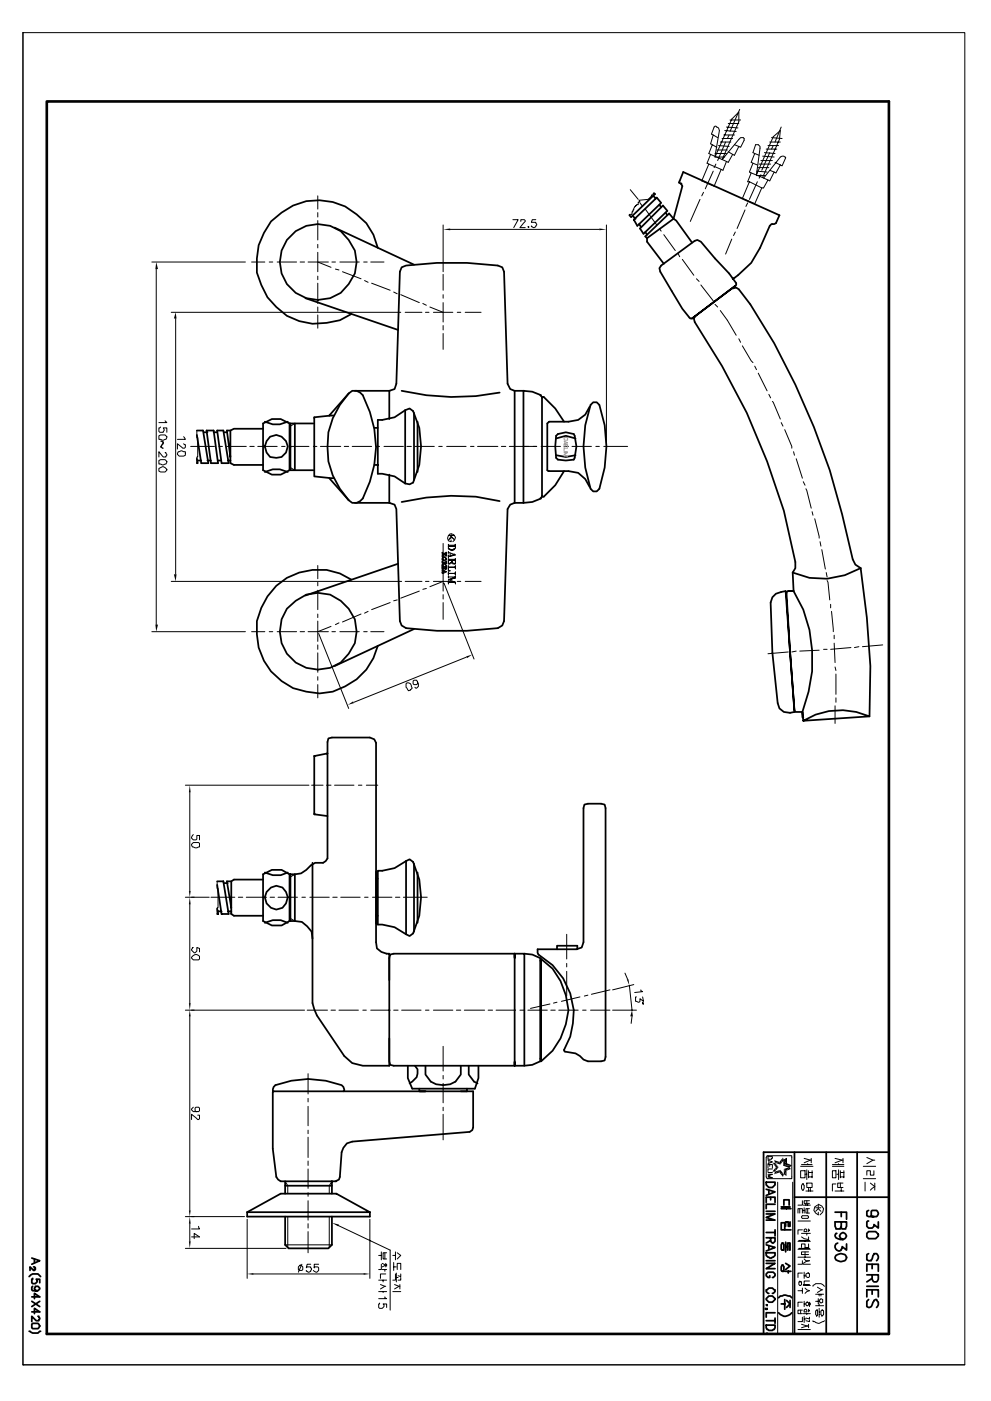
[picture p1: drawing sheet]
<svg xmlns="http://www.w3.org/2000/svg" width="297mm" height="420mm" viewBox="0 0 297 420" stroke-linecap="round" stroke-linejoin="round" font-family="sans-serif">
<g fill="none" stroke="#000" stroke-width=".3">
<path d="M6.9 9.8h282.3v399.5h-282.3zM6.9 9.8v399.5h282.3M217.2 39.2l3.5 .2M217.8 38.1l3.4 .3M218.3 37h3.2M218.8 36h3.2M221.7 32.8l-2.9 6.6M234.2 38.1l-1.9 4.5M95.2 58.7v4M188.9 56.9l2.4 2.9M196.1 57.9h-.3v.6h-.5v.5l-.6 .3-.2 .5-2.9 .3 .2 .5h-.5v.8h-.5v.2l-.6 .3-.2 1.1h-.3v.5h-.3v.8h-.8v.3M209.8 59.8l-2.9 6.6"/>
<path d="M210.9 57.7l-.6 1M212.5 49.2l-2.2 5 3.7 1.6 2.2-5M212.5 49.2l3.7 1.6M213.8 40.5l-.5-.3 .7-2.1 .6-.3 .8 .6 .2 .8-1.3 7.6M213.8 51.3l-2.4 5.3M214.3 46h3.5M214.6 49.2l-.6 1.1M214.8 44.2l-1.3-.8-1 2.6 .5 .3M214.8 45h3.2M215.1 41.3l-1.3-.8-.8 2.6 .5 .3M215.4 43.7l3.1 .2M215.9 42.6h3.2"/>
<path d="M216.4 41.5h3.2M217 40.5h3.1M217.5 42.6l-2.4 5.6M217.8 48.4l-4.8-2.1-1.1 2.6 .6 .3M217.8 48.4l-1.1 2.7-.5-.3M218.3 45.5l1.3 .8-1.3 2.4-.5-.3M218.5 40.5l-.5 1M220.1 43.4l1.4 .5M221.5 43.9l.5 .3 1-2.1v-.6l-.2-.2h-.8l-.5 .5-5.1 6.1 5.1-11.4v-2.9l-2.2 2.1-5 11.4h2.9M221.5 43.9l-1.4 2.7-.5-.3M224.6 54.5l-2.1 5 3.7 1.6 2.1-4.7M224.6 54.5l3.7 1.9"/>
<path d="M225.2 51.9l5 2.1-1.3 2.4h-.6M225.7 48.9l-1.1 2.7 .6 .3-1.1 2.6h.5M226.2 46l-.5-.2 .8-2.4h.8l.5 .5v.5l-1.1 8 5.1-11.4 2.1-1.8-.3 2.6-5 11.4M226.7 51.3l3.2 .3M226.7 52.7h2.7M227 54.5l-2.4 5.3M227.3 50.3h3.2M227.5 46.6l-1.3-.6-1 2.7 1.8 .8M227.5 49.2h3.5M228.1 52.4l-.6 1M228.1 48.2h3.4M228.6 46.8l3.4 .3"/>
<path d="M229.1 45.8l3.2 .2M229.7 44.7h3.1M230.2 43.7h3.2M230.7 42.6h3.2M230.7 45.8l-2.4 5.3M230.7 51.1l1.3 .5M231.2 41.3l3.2 .2M231.8 43.7l-.6 1M232.3 48.7l1.6 .8M233.9 49.5l-1.3 2.4-.6-.3-1.3 2.6-.5-.2M233.9 49.5l.5 .2 1.1-2.6-.6-.3-1 .3-5 6.3M45.5 78.6h28.1"/>
<path d="M75.4 78.6h4M80.7 78.6h1.1M83.1 78.6h5.8M90 78.6h1.3M92.3 78.6h6.1M95.2 63.8v1.3M95.2 66.1v5.9M95.2 73.3v1M95.2 75.7v5.8M95.2 78.6l4 1.6M99.5 78.6h1M101.9 78.6h5.8"/>
<path d="M109 78.6h1.1M111.1 78.6h4M132.8 67.5v14M134.9 68.8h44.8M153.7 65.9h1.6l-1.3 2.4M156.1 66.4v-.5h1.1l.2 .2v.3l-1.6 1.9h1.6M158.2 68h.3v.3zM160.6 65.9h-1.1l-.2 .8h1.3l.3 .5-.3 .8-.8 .3-.5-.3v-.3M181.8 67.5v65.9M191.8 60.9l.8 1M193.4 62.7l3.4 4.8M197.6 68.5l.6 .8"/>
<path d="M199 70.4l3.4 4.7M203.2 75.9l.5 1.1M204.5 77.8l3.5 4.8M219.3 71.7l-1.8 4.5M220.4 69.6l-.5 1M223.3 63l-2.4 5.5M224.1 60.9l-.5 1M46.8 80.7v106.6M51.3 93.7h68.8M52.7 95.5v76.7M95.2 82.8v1.1M95.2 84.9v6.1"/>
<path d="M95.2 92.1v1.3M95.2 94.5v3.9M100.5 80.7l1.1 .3M102.7 81.5l5.5 2.1M109.3 84.1l1 .6M111.4 84.9l5.5 2.1M118 87.6l1.1 .5M120.1 88.4l5.6 2.4M121.4 93.7h5.1M126.7 91l1.1 .5M127.5 93.7h1.1M128.9 92.1l3.9 1.6"/>
<path d="M129.9 93.7h5.8M132.8 82.3v4.7M132.8 88.4v1M132.8 90.8v5.8M132.8 97.6v1.4M137.1 93.7h1M139.4 93.7h4.8M208.8 83.6l.7 .8M210.1 85.5l3.7 4.7M214.3 91.3l.8 .8M215.9 93.1l2.1 2.9 2.7 4.5M116.7 117.2h.2"/>
<path d="M132.8 100v4.8M221.5 101.6l.5 1.1M222.5 103.7l2.7 4.5 .5 .5M226.2 109.8l.5 1.1M227.3 111.9l2.6 5.3M230.5 118.3l.5 1M47.6 130.7l.6-.3h1.3l.5 .6-.3 .8a1.32 1.32 0 0 1-1.5 0h-.6zM47.6 138.1l.6-.3h1.3l.5 .6-.3 .8a1.32 1.32 0 0 1-1.5 0h-.6zM48.2 128.1l-.6 .2v1.1l.3 .2h1l.3-.5-.3-.8h1.1v1.3M48.2 132.3l.7 .3v.5l-.5 .5v.5l.3 .3M48.4 132.3l.5 .3v.2l-.7 1.3 .7 .3M49.5 126.2l.5 .5h-2.4"/>
<path d="M49.5 135.7h.2l.3 .8-.3 .6h-.8l-1.3-1.6v1.6M53.4 135.5a1.32 1.32 0 0 1 1.6 0h.6v1l-.6 .3h-1.3l-.5-.5zM55 131l.6 .8h-2.4M55 133.1l.6 .3v.7l-.3 .3h-.5l-1.6-1.3v1.6M57.1 133.9h7.2M59 129.1v2.1h.3v5.9h-.3v1.8M65.6 133.9h1.1M68 133.9h5.8M74.9 133.9h1.3M77.3 133.9h5.8M84.4 133.9h1.1M86.8 133.9h5.8"/>
<path d="M88.4 127l-1.6 .8M93.9 133.9h1.1M96 133.9h6.1M103.2 133.9h1.3M105.6 133.9h5.8M112.7 133.9h1.1M115.1 133.9h5.8M122 133.9h1.3M124.4 133.9h5.8M131.5 133.9h1.1M133.9 133.9h5.8M141 133.9h1.1"/>
<path d="M143.1 133.9h6.1M150.3 133.9h1.3M152.7 133.9h8.2M162.2 133.9h5.8M169.1 133.9h1.3M171.4 133.9h5.9M178.6 133.9h1.1M181 133.9h7.1M231.5 120.4l2.4 5.3M234.2 126.7l.5 1.1M235.2 128.9l2.1 5v.5M237.9 135.5l.2 1"/>
<path d="M238.7 137.6l1.8 5.8M47.6 140.5l1.1-.5a1.38 1.38 0 0 1 1.3 1l-.5 .6h-1.3l-.6-.3zM86.8 140.2l1.6 .8M116.7 150.8h.2M240.8 144.5l.5 1M241.6 146.6l1.6 5.8M243.4 153.5l.3 1M244.2 155.6l1.3 5.8M51.3 174.4h69.1M95.2 169.6v4M95.2 174.6v1.1M95.2 177v5.8"/>
<path d="M119.1 179.9l-1.1 .3M121.4 174.4h5.1M125.7 177.3l-5.6 2.1M127.5 174.4h1.1M127.8 176.5l-1.1 .2M129.9 174.4h5.8M132.6 167.2h.2v-.2h.5l.6 .7h-.3v-.5h-.8l-.2 .5zM132.6 167.7l.5 .3h-.5zM132.6 168.8h.5M132.6 171.4v.3h.5v-.5h-.3l1.1 .2-1.1 .6h-.2zM132.6 169.3v1.4h.2l-.2-.3h1.3M132.6 168.3v.5"/>
<path d="M132.6 170.1h.2M132.6 169.6h.2M132.6 168.8h.2M132.8 170.1h.3v.3h-.3M132.8 168.5h-.2h1M132.8 166.4l.3-.2h-.5v-.6v.3h1v-.3h.3v.6h-.8h.2v.2h.6M132.8 163v4.7M132.8 169.1v1M132.8 170.9v.3M132.8 171.4v5.9M132.8 178.3v1.4M132.8 174.4l-3.9 1.5"/>
<path d="M133.1 168l.5-.3v.3zM133.1 169.9h-.5h1M133.1 168.8v.3h.5v-.3M133.1 171.2l.5 .2h-.5zM133.1 174.9l9 22.7M133.1 170.9h-.5v.3h.5M133.1 168.8h.8M133.6 168.5v-.2h.3v.8h-.3v.2h-.3v-.2l-.7 .2v-.2l.5-.3M133.6 166.4v.3h.3v-.3M133.6 169.9h.3M133.6 169.6h.3M133.6 168.5h.3"/>
<path d="M133.9 166.4h-.6v-.2l-.2 .2h-.5v.6v-.3h.2M133.9 169.6v1.1h-.6h.3v-.6h-.3v.3M133.9 169.6h-.3v.3M134.4 163.2v.3h2.1h-.2l.2-.3v1.1l-.2 .5-.6 .3-1-.3-.3-.2zM134.4 164.3v.3a1.51 1.51 0 0 0 2.1-.3M134.4 165.6l2.1 .8-2.1 .6v-.3v.5v-.8M134.4 167.5v1.6h.5h-.5h.3M134.4 168v.3v-.3M134.4 168.8v.3v-.3M134.4 170.1h2.1h-2.1h1.9M134.4 169.6v1.6h.5h-.5M134.4 169.9v.5z"/>
<path d="M134.4 170.7v.5v-.3l.3 .3M134.4 172h2.1h-2.1h1.9M134.4 171.7v.5zM134.4 173h2.1l-2.1 .8 2.1 .8h-2.1h1.9M134.4 172.8v.5zM134.4 174.4v.5zM134.4 167.7h2.1M134.4 160.6h1.9M134.4 163.8v.2M134.4 165.4v.5M134.4 171.4v1.1M134.4 174.1v1.1"/>
<path d="M134.4 174.6h2.1v.6M134.7 164.6l.2 .2h1.1l.3-.2M134.9 160.1l-.5 .5-.3 .8 .3 .8 .8 .3v-.6M134.9 168.8l.6-.3 .2 .3zM134.9 160.6l1.4 1.3M134.9 165.9v.8M135.2 168.8l.3-.3 .2 .3M135.2 160.9l-.5 .8M135.5 168.8v-.5v.5M135.5 161.1l-1.1 .8M135.5 168v.8M136 161.7l-.8-.8v-.8l.8 .2 .5 .8-.2 .8-.6 .6"/>
<path d="M136.3 163.8h-1.9h2.1h-.2l.2 .2M136.3 166.2l-1.9 .8 1.9-.6M136.3 168h-1.9h2.1M136.3 173l.2-.2v.5M136.5 167.5v1.6h-.8h.8h-.2M136.5 167.7h-.2h.2M136.5 168.3l-.2-.3 .2 .3M136.5 168.8l-.2 .3 .2-.3M136.5 169.9l-.2 .2 .2-.2M136.5 170.4l-.2-.3 .2 .3M136.5 171.7l-.2 .3 .2-.3M136.5 172.2l-.2-.2 .2 .2"/>
<path d="M136.5 173.3l-1.8 .5 1.8-.5M136.5 174.9l-.2-.3 .2 .3M136.5 169.6v1.1M136.5 171.4v1.1M137.1 174.4h1M139.4 174.4h4.8M245.8 162.5l.3 1.3M246.3 164.8l1.1 5.9M247.6 171.7l.3 1.3M247.9 174.1l.3 .5 .5 5.3M45.5 189.4h28.1M75.4 189.4h4"/>
<path d="M80.7 189.4h1.1M83.1 189.4h5.8M90 189.4h1.3M92.3 189.4h6.1M95.2 184.1v1.1M95.2 186.3v6.1M95.2 193.4v1.3M95.2 195.8v5.8M95.5 190l9 22.5M99.2 187.9l-4 1.5M99.5 189.4h1M101.6 186.8l-1.1 .5"/>
<path d="M101.9 189.4h5.8M108.2 184.1l-5.5 2.4M109 189.4h1.1M110.3 183.4l-1 .5M111.1 189.4h4M116.9 180.7l-5.5 2.1M132.8 180.7v5M139.7 197.1l-33.6 13.5M236.3 195.5l-6.1 .6M238.7 195.3l-1.4 .2M245.5 195l-5.8 .3M246.9 194.7h1"/>
<path d="M249 181.2v1.1M249.2 183.4l.6 6M250 192.9l.3 5.8M250 190.5v1.1M255.1 194.2l-6.1 .5M257.4 193.9l-1.3 .3M264.6 193.4l-6.1 .5M95.2 202.9v1.1M95.2 205.3v4M121.7 205.1l.3-.3h.5a2.13 2.13 0 0 1 1.1 1.6l-1.1 .8-.8-1.1zM125.1 204.5v.6l-.2 .2h-.8l-.3-.2v-.8l.3-.3h.8l.5 1.1v.7l-.5 .6-.5-.3M250.3 211.7v5.3"/>
<path d="M250.3 200l.3 1.1M250.6 202.1v6.1M250.6 209.3v1.3M55.6 235.5h37M56.9 237.6v29.6M93.4 235.5h3.4M97.9 235.5h1.3M100.3 235.5h5.8M107.4 235.5h1.1M109.8 235.5h3.4M57.4 253.2l.5-.5h1.6l.3 .2v1.1a1.64 1.64 0 0 1-2.4-.5zM57.9 250.3l-.5 .8 .5 .8h.8l.3-.3v-1h.8v1.3"/>
<path d="M55.6 269.1h7.1M56.9 271.2v29.6M63.2 269.1h7.2M65.1 264.3v2.1h.3v5.9h-.3v1.8M71.4 269.1h1.4M73.8 269.1h6.1M81 269.1h1.3M83.3 269.1h5.9M86.8 275.4l1.6 .8M87.6 262.2l.2 .3M88.4 262.2l-1.6 .8M90.5 269.1h1"/>
<path d="M92.9 269.1h5.8M99.7 269.1h1.4M102.1 269.1h5.8M109.3 269.1h1M111.7 269.1h5.8M118.5 269.1h1.4M120.9 269.1h7.2M57.4 287.1a1.4 1.4 0 0 1 2.4-.3v.8l-.3 .3h-1.6zM57.9 284.2h-.2l-.3 .8 .8 .8 .8-.6v-1l.8 .2v1.1M169.9 280.2v7.4M169.9 288.9v1.1M169.9 291.3v7.4"/>
<path d="M173.8 299l-5.5 1.3M176.2 298.4l-1 .3M182.8 296.9l-5.5 1.3M187.3 291.8l.8 1.9M188.6 295.5l.8 7.4M190 295.3l-6.4 1.6M190.8 299h-.3v1.3l.8 .3 .5-.3v-.8l1.1 .8-.3-1.3M192.1 296.9v.2l.5 .3-2.4 .3M55.6 302.9h35.7M56.9 304.8v58.2M92.1 302.9h6.1M99.2 302.9h1.3"/>
<path d="M101.6 302.9h5.8M108.7 302.9h1.1M111.1 302.9h5.8M118 302.9h1.3M120.4 302.9h5.8M127.5 302.9h1.1M129.9 302.9h5.8M132.8 313.8v7.4M136.8 302.9h1.3M139.2 302.9h6.1M146.3 302.9h1.3M148.7 302.9h5.8"/>
<path d="M155.8 302.9h1.1M158.2 302.9h5.8M164.8 301.1l-5.8 1.3M165.1 302.9h1.3M167 300.6l-1.1 .2M167.5 302.9h5.8M174.6 302.9h1.1M177 302.9h5.8M183.6 302.9h7.2M189.4 304.8l-.2 2.1M192.6 300.6l.3 .5h-.3zM57.9 332.1l-.5 .5 .5 .8h1.6l.3-.3v-.8l-.3-.2h-.8l-.2 .2v.8l.5 .3"/>
<path d="M59.3 334.4h.5v1.1l-.3 .3h-.2l-1.9-1.6v1.6M92.3 322v6.1M92.3 329.4v1.1M92.3 331.8v5.8M92.3 338.9v1.1M132.8 322.5v1.1M132.8 324.9v5.8M132.8 332.1v1M132.8 334.2v7.6M85.5 354.3l.8 1.3v2.4M92.3 341v6.1M92.3 348.2v1.3"/>
<path d="M92.3 350.6v5.8M92.3 357.7v1.1M99.5 354.3l-.8 1.3v2.4M229.9 346.6h7.4v6.9h-7.4l-.2-.5v-5.9zM230.2 346.9h1.3v.5h-.3v.3h-1zM230.2 347.9l1.3 .6-1.3 .5M230.2 350.3v-1.1h1.3v1.1M230.2 352.2h1.3l-1.3 .5 1.3 .5h-1.3M230.2 351.6h1.3M230.5 348.2v.5M230.7 349.2v.6M231.5 350.6h-1.3v.8"/>
<path d="M233.1 354.5v45.5M234.9 347.9l.8-.5v1.6l1.4 .5-.6 .5-1.6-.5zM237.6 354.5v45.5M240 351.1h1.3v2.1h-1.3zM240 349.8h3.7M240.2 349.2h3.2M240.5 355.1h.3l.2 .5v.8l-.2 .5h-.3l-.3-.5v-.8zM240.5 355.1h.3M241 347.4l1.9 .5M241.3 352.2h.5M241.6 357.2h2.1M241.8 354.8h1.6v1.3h-1.6z"/>
<path d="M241.8 350.8v2.9M242.1 349v.2M242.4 351.6h1M242.4 353h1M242.4 351.1v2.1M242.4 356.4v.8M242.9 356.4v.8M243.2 347.9l-2.2 .8M243.2 347.4v1.3M243.4 351.1v2.1M249.5 351.1h1.1v2.1h-1.1zM249.5 349.2h3.4"/>
<path d="M249.5 349.8h3.4M250.3 357.2h2.6M250.3 347.4l2.1 .5M250.6 355.1h-1.1v2.1M250.8 352.2h.6M251.4 349v.2M251.4 350.8v2.9M251.9 351.6h1M251.9 353h1M251.9 351.1v2.1M251.9 354.8v1.3M252.1 356.4v.8"/>
<path d="M252.7 347.9l-2.4 .8M252.7 354.8h-1.6v1.3h1.6M252.7 347.4v1.3M252.9 351.1v2.1M258.8 349.8h3.7M258.8 353.5h3.7M259.3 354.5v2.7M259.8 347.1l1.9 .8h.5M260.9 354.8l1.3 1.1-1.3 1M261.7 347.9l-1.9 1.1M261.9 351.1v1.3h-1v-1.3h-1.1v1.3M262.2 354.8v2.1"/>
<path d="M55.6 364.9h17.7M55.6 374.4h30.1M56.9 367v5.3M57.4 370.9h2.4l-1.6-1v1.6M59.5 367.8l.3 .8h-2.4M74.1 365.7v17.7M85.5 373.3h14M86.3 364.9v9.2M90 379.4l.8 .5v.8l-.3 .3h-.8l-.3-.3v-.8zM90.5 379.1l-1.1 2.4M92.3 360.1v5.8M92.3 367v1.3"/>
<path d="M92.3 369.4v6.3M93.1 379.1h-1l-.3 1.1 .3-.3h1l.3 .6-.3 .8-.8 .2-.5-.2v-.3M95.5 379.1h-1.3v1.1v-.3h1l.3 .3v.8l-.5 .5-1.1-.5M98.7 364.9v9.2M101.3 367.5l15.6 7.4v18M110.9 365.7v17.7M113.5 376.5h.8M114.3 379.1v1.6h-.8M114.3 375.4v2.4M114.6 378.9l1 .5-1 .5M115.4 375.7v1.9M115.6 378.9v1"/>
<path d="M115.9 375.7h-1.1v1.9h1.1M115.9 379.1v.6M117.7 376.5h.8M118 378.6v2.4M118 379.9h.8M118.5 375.4v2.4M119.1 375.7l1 .8-1 1.1M239.2 363.8v-1.3h1.3v1.3M239.2 366.2h3.7M239.2 372.3h3.7M239.2 374.6h3.7M239.2 377h3.7"/>
<path d="M239.4 374.4h3.2M239.4 372h3.2M239.7 362.5v1.3M240.2 370.9l.8 .6 1.4 .2v-.8M240.2 369.9h2.7M240.5 360.1v1.3h-1.3M240.5 364.6h1.6l.3 .5a2.25 2.25 0 0 1-2.2 0zM240.5 368.8h-1.3v1.4M240.5 378.1v1h-1.3M240.5 363h.5M240.8 361.4h2.1M240.8 379.1h2.1"/>
<path d="M241 368.8l.6-.2 .2 .2v.6h-.8zM241 377.6l.6 .5h1l-1 .3-.8 .5M241 362.2v1.6M241.3 372v.3M241.3 374.1v.3M241.3 375.4v.8M241.3 376.5v.5M241.6 361.2v.2M241.8 360.1v.8M241.8 369.9v.5M242.1 361.2v.2M242.1 362.5v1.3"/>
<path d="M242.4 373.1v1h-1.1v-1h-1.1v1M242.4 375.4h-2.2v.8h2.2M242.4 368.6v.8M242.6 360.1h-1.6v.8h1.6M242.6 362.5h-1v1.3h1M242.6 368.8v.3M244.5 362.2h1.6M245 361.4l-.8 .5-.3 1.1 .6 .8 .8 .5v-.8M245.3 361.9v-.7l1 .5 .6 .8-.3 1-.8 .8M245.3 362.2v.3l.8 .8M245.3 362.5l-.8 .8M75.9 382.1h33.1"/>
<path d="M113.5 387.3h2.4M113.5 383.9h2.4M113.8 390.8v.3h-.3v1l.3 .3h.8l.5-.6v-.5l-.3-.2h1.1v1M114 385.2l1.6 .6M114.6 380.7h1.3M114.8 383.9v.5M114.8 387.3v.3M115.4 388.9v.3l.5 .3h-2.4M115.4 380.7v.6M115.4 385.8l-1.4 .8M115.6 382.1h-1.6v1.3M117.7 387.3h2.4"/>
<path d="M118.3 385.2l1.3 .6M118.5 382.1v1.8h-.8M118.8 381.8v2.6M118.8 383.1h.5M119.1 380.7v-1.8h1v1.8M119.9 385.8l-1.6 .8M119.9 385.2v1.4M120.1 382.1v.8l-.8-.3M120.1 383.1v.8h-.8M239.2 387.1h1.3M239.2 398.7h3.7M239.4 384.4h.3v-.2l.5 .2v.8l-.2 .3-.6-.3z"/>
<path d="M240 392.9v1.1M240.2 397.1l1.9 .6M240.5 381.8h-1.3v1.3M240.5 390.5h-1.3v1.3M240.5 392.9h-1.3v1.1h1.3M240.5 395v1.3h-1.3M240.5 386.3v1.6M240.8 385.2h1.8M240.8 385.5h2.1M240.8 394h2.1M241 392.9l.6-.3 .2 .3v.5h-.8zM241 381.5v1.9"/>
<path d="M241 390.3v1.5M241 394.8v1.8M241 382.6h.6M241 391.1h.6M241 395.6h.6M241.3 386.3l.5 .5 .8 .3-.8 .2-.5 .6M241.6 382.1l.8-.3 .2 .3v.8l-.2 .2-.8-.2zM241.6 390.8l.5-.3 .3 .3v.5l-.6 .3-.2-.3zM241.8 385.2v.3M241.8 394v.2M241.8 390.5h.3M242.1 381.8h.3"/>
<path d="M242.4 397.7l-2.2 .5M242.4 392.6v.8M242.4 397.1v1.1M242.6 384.2h-1.6v.8M242.6 395v.6l-1-.3M242.6 395.8v.5l-1-.2M242.6 390.5v1.3M242.6 392.9v.3M242.9 390.8v.5M243.7 385.8v-.3l.8-.5h1.6l1 .8M243.7 396.1v.2h.5l1.1 .6 1.8-.8M244.5 393.2l.5-.3v1.6l-.3 .3-.2-.6z"/>
<path d="M244.5 391.6h2.4M244.5 388.1h2.4M244.5 390.3h.8M244.7 392.9h.3M245 386l1.6 .8M245.3 389.5v1.6M245.5 388.1v.6M245.5 391.1v.5M245.5 392.4v2.6M245.5 393.4h.3M245.5 394.2h.3M246.1 389.5l.5 .2v.8l-.5 .3-.6-.5z"/>
<path d="M246.1 393.2l.2-.3 .6 .3v1l-.6 .6-.2-.6zM246.1 388.1v.6M246.3 386.8l-1.3 .8M246.3 392.9h.3"/>
</g>
<g fill="none" stroke="#000" stroke-width=".53">
<path d="M195.8 58.7l.8 .8M196.1 57.9l.2 .3-7.1 6.9-.5-.5M204 55l-.5-.2 1.3-3.2 28.8 13-1 2.3-.6 .3h-.8l-.5 .5-2.9 6.6a20.7 20.7 0 0 1-8.2 9.3M204 55l.5 .8-2.6 9.8M204 55h.3M86 72a11.6 11.6 0 0 1 16.1-2.7l2.4 2.7a10.4 10.4 0 0 1 0 13.2 11.2 11.2 0 0 1-15.9 2.6 11.4 11.4 0 0 1-2.6-15.8zM100.3 68.3l23.8 11.1M113.2 74.3a18.2 18.2 0 0 0-28.8-10.5l-3.2 2.6-2.1 3.4-1.6 3.8a18.7 18.7 0 0 0 16.2 23.5l4.2-.3 4-.8 3.4-1.8M189.7 64.8l.8 .8M190 65.9l6.9-6.6 1.3 1.6-7.2 6.8zM191.6 67.2l.5 .8M191.8 68.5l6.9-6.9 1.3 1.6-7.1 6.9z"/>
<path d="M193.4 69.6l.5 .8M197.6 61.4l.6 .8M199.5 63.8l.5 .8M201.9 65.6l-1.3-1.6-7.2 6.9 .5 .5v1.1l5.1 6.6M201.9 65.6l.8 .5 4.7 6.7M201.9 65.6l-8 5.8M91.5 89.4l27.8 9.6M207.4 95.5l13-9.8-13 9.8M208.5 94.7l-.5 .8 .2 1.1a198.4 198.4 0 0 1 26.8 56.6l3.4 15.3v1.9l-.8 1.3M219.6 86.5l1.1-.2 .8 .5 3.4 4.5a215.2 215.2 0 0 1 30.7 76.4l.8 1.6 1.6 1.1M220.4 85.7l.3-.2v-.6l-2.2-2.9-4.2-4.5-4.2-5-1.1-.5-.8 .2-10 7.4-.6 .8 .3 1.1 6.6 11.1 2.4 2.9h.5M104.5 118a2.64 2.64 0 0 1 4.2 .5 32.2 32.2 0 0 1 0 31 2.64 2.64 0 0 1-4.2 .5"/>
<path d="M104.5 118a23.3 23.3 0 0 0 0 32M104.5 118l-5.8 6.6M106.4 117.2h10.3M116.7 117.2l1.6-.5 .5-1.6 1.1-33.6 .5-1.3 1.3-.6 9.3-.8h9l9.2 .8 1.4 .6 .5 1.3 1 33.6 .8 1.6 1.4 .5M116.7 117.2v8.5M120.4 117.2a68.8 68.8 0 0 0 29.4 .5M154.3 117.2v33.6M154.3 117.2h2.9M161.9 118.5l.6 .6v29.9l-.6 .5M162.2 118.5l-2.7-1-2.6-.3v33.6M162.5 119.3v-.2h.5l3.4 3.4 2.7 4M59 137.6l.3 1.3h-.3"/>
<path d="M59 129.1h1.9l1.5 9.8h-2.1l-1.3-8.5M59.3 138.1h1M61.1 129.6h1.1M61.9 129.1h2.1l1.4 9.8h-2.2zM62.2 138.1h1M64 129.6h1.1M65.1 129.1h1.8l1.6 9.8h-2.1zM65.4 138.1h.7M67.2 129.6h.8M68.3 138.1h.8M69.1 138.1v.8l1 .5h8.7M69.1 129.1v9"/>
<path d="M78.8 128.6h-8.7l-1 .5h-1.1l1.1 8M79.4 126.5l2.4 .8h2.1l2.4-.8M86.8 127l-2.7-1.3h-2.6l-2.7 1.3v14l2.7 1.3h2.6l2.7-1.3M86.8 127h7.1M86.8 127v14M87.1 127v14M88.4 127v14M100 124.6l-5.8 .5v17.8l5.8 .5M112.2 139.4h1M112.2 128.3h1M121.4 123l1.4-.5 1 .8a25.3 25.3 0 0 1 0 21.4l-1 .6-1.4-.3M121.4 123l-3.1 2.1-3.7 .8h-1.4v16.2h1.4l3.7 .8 3.1 2.1"/>
<path d="M121.4 123v22M124.1 123.8v20.1M125.2 126.5v15M166.7 136.5l2.9 .6 2.9-.6M166.7 130.7l.5-.5 2.4-.6 2.4 .6a9.7 9.7 0 0 1 0 7.6l-2.4 .3-2.4-.3-.5-.5-.3-3.4zM166.7 131.5l2.9-.8 2.9 .8M176.7 122l-1.3 2.4-2.1 1.5-2.9 .6h-5.8l-.6 .5v14l.3 .3h6.1l2.9 .5 2.1 1.9 1.3 2.3M177.8 120.6h1.1l.8 .8a38.4 38.4 0 0 1 0 25.2l-.8 .8h-1.1l-.8-.8a38.4 38.4 0 0 1 0-25.2zM79.4 141.5l2.4-.7h2.1l2.4 .7M86.8 141h7.1M98.7 143.4l5.8 6.6M106.4 150.8h10.3"/>
<path d="M116.7 150.8l1.6 .5 .5 1.4 1.1 33.6 .5 1.3 1.3 .8 9.3 .8h9l9.2-.8 1.4-.8 .5-1.3 1-33.6 .8-1.4 1.4-.5M116.7 142.3v8.5M149.8 150.3a63.6 63.6 0 0 0-29.4 .2M154.3 150.8h2.6M162.2 149.5l-2.7 1-2.6 .3M169.1 141.3l-2.7 4.2-3.4 3.5h-.5v-.3M105.3 173.8a18.3 18.3 0 0 0-27 8.5l-1.3 4a19.6 19.6 0 0 0 4.2 15l3.2 3 3.4 2.1 4 1 4 .6a18.8 18.8 0 0 0 17.4-14.3M119.3 169.1l-27.8 9.5M236.3 177.3l-.6 .2v.6l1.1 17.4-1.3-18.2-2.9 .8-1.1 1-.5 1.6 .5 15.1 1.6 15.1a3.5 3.5 0 0 0 5 2.6l-1.3-18 1.3 17.5 .3 .5h2.1M237.6 171.7l.3 5.6M237.9 177.3a38.9 38.9 0 0 1 4.5 30.1l-1.9 6.1M237.9 177.3h-1.6h1.6"/>
<path d="M258 170.4l1.8 14.8 1.1 14.6-.3 15M258 170.4a22 22 0 0 1-20.4 1.3M86 182.6l2.6-2.4a11 11 0 0 1 15.9 2.4 10.7 10.7 0 0 1 0 13.5 11.2 11.2 0 0 1-15.9 2.6 11.6 11.6 0 0 1-2.6-16.1zM124.1 188.6l-23.8 11.2M240.5 215.1v-1.6l.3 1.9M240.5 213.5l.3 2.7a21 21 0 0 1 19.8-1.4l-19.8 1.4M94.2 226.7v17.5l4 .5M94.2 226.7h.3M98.2 226l-4 .7M93.7 258.8v42l1.3 3.7 8.2 12.2 2.4 2.1 3.1 .8h8v-32.3l.2-1 1.1-.3h36.3M94.2 244.2h.3M121.7 258.2l1.1-.5 1 .8a25.3 25.3 0 0 1 0 21.4l-1 .8-1.1-.5"/>
<path d="M121.7 258.2l-3.4 2.1-3.7 .8h-1.4v16.2h1.4l3.7 .8 3.4 2.1M121.7 258.2v22M124.1 259v20.4M175.2 241.3l1-.3h4l1 .3 .3 1.1v74.6l-.3 1-1 .3h-4l-1.3-.5-1.1-1.1-1.3-.8-3.2-.5-.2-.3a21.6 21.6 0 0 0 1.8-17.2l-2.1-4.5-3.2-3.9-4.2-3.2-.3-.6v-1h11.7l1.6-.5 .5-1.6v-40.2zM65.1 264.3h1.8l1.6 9.8h-2.1l-1.3-8.7M65.1 272.5l.3 1.6h-.3M65.4 273.3h1M67.2 264.8h1.1M68.3 273.3h1M69.3 264.3v9.8l.8 .5h8.7M78.8 263.8h-8.7l-.8 .5h-1.3l1.3 8M79.4 261.7l2.4 .8h2.3l2.2-.8"/>
<path d="M79.4 276.8l2.4-.8h2.3l2.2 .8M86.8 262.2l-2.4-1.3h-2.9l-2.7 1.3v14l2.7 1.3h2.9l2.4-1.3M86.8 262.2v14M86.8 262.2h1.6M86.8 276.2h1.6M87.1 262.2v14M88.4 276.2l2.1 .3 1.6 1.3 1.3 1.6 .3 2.1M88.4 262.2l1.8-.3 1.6-1 1.3-1.3 1.4-.8h2.3l.8-.6 .6-.8v-34.9l.2-1 1.1-.3h11.4l1.3 .5 .5 1.1v59.8l.3 1.8 1.3 1.1 1.6 .5h.8v7.9M88.4 262.2v14M112.7 274.6h.5M112.7 263.5h.5M125.2 261.7v15.1"/>
<path d="M154.3 286h2.9v33.6M154.3 287.3v-1.3v33.6M154.3 286v1.1M157.2 286l2.3 .3 2.4 1v31l-2.4 1-5.2 .3M161.9 288.1h.3v30.2a21 21 0 0 0 8.2-15.4l-.8-4.5-1.6-4.2-2.4-3.7-3.4-2.9v2.1M167 284.7v-1.1h6v1.1M116.7 311.4v6.9l.2 1 1.1 .3h36.3M122.2 319.6v3.7l1.4 3.2h18.7l1.1-3.2v-3.7M124.4 319.6l.8 1.1a3.6 3.6 0 0 1-2.4 4.2M127.5 319.6a4.8 4.8 0 0 0 5.3 5.8 4.8 4.8 0 0 0 5.3-5.8M140.5 319.6v2.7l1.6 2.1 1 .5M154.3 318.3v1.3v-1"/>
<path d="M162.2 315.9v1.6h-.3M81.8 326.8l.2-.8 .6-.6a27.5 27.5 0 0 1 19.8 0l.5 .6 .3 .8-.3 .5M81.8 327l.2 .3-.2 .3v16.9l1 8.5 .5 .7 .8 .6h16.7M82 327.3h59.8v10.8l-.2 .8-.8 .6-35.2 2.9-1.6 .5-1.1 1.3-.5 1.3-.5 7.5-.3 .7-1.1 .6M125.7 326.5v.8M140 326.5v.8M85.5 355.6h14M85.5 354.3v3.7M99.5 354.3v3.7M229.7 354.5h2.6v.8l-.8 .8h-1l-.8-.8zM229.7 356.7l2.6 .7-2.6 1.1M230.5 356.9v1.1"/>
<path d="M231 359v.8M238.1 345.5v54.5M238.1 359h28.3M247.7 345.5v54.5M256.9 345.5v54.5M266.4 345.5h-37.5v54.5M9.5 377.3l2.4 .8-2.4 1M10.1 379.9l.5 .3v.5l-.5 .3v-.3h-.3l-.8-.8v1.1M10.3 377.6v1M74.1 363.5v1.4h36.8v-1.4M74.1 363.5l10-5.5h16.7l10.1 5.5M74.1 363.5h36.8"/>
<path d="M85.5 364.9v8.4l1 1.1h11.9l1.1-1.1v-8.4M229.7 360.6v-1.6h2.6v1.6M229.7 364.1h2.6l-2.6 1 2.6 .8h-2.6M229.7 371.2h2.6v1.1l-.5 .5-.8-.5v-1.1M229.7 373.3l2.6 .8-2.6 1.1M229.7 375.7h2.6a1.38 1.38 0 0 1-1.6 1.6 1.44 1.44 0 0 1-1-1.6zM229.7 378.9h2.6l-2.6 1.6h2.6M229.7 363.3h2.6M229.7 369.6h2.6M229.7 378.1h2.6M230.5 373.6v1M231 372l-1.3 .8"/>
<path d="M232.3 361.2h-2.6v1.3M232.3 368.8v1.9M234.2 361.9h2.6M234.2 362.5h2.9M234.4 372.8h.3l.3 .5v1.3l-.3 .3-.5-.3v-1.3zM234.4 379.4h.3l.3 .5v1.1l-.3 .3-.5-.3v-1.1zM234.7 374.9h.3M235 361.4v-1.6h1.5v1.6M235.2 368.8h-1v-2.1h1v2.1h1.9M235.5 378.9l1.3 .8-1.3 1M235.5 372.5v2.9M235.5 373.9h.5"/>
<path d="M235.7 361.9v.6M236 374.9v-2.1h.8v2.1M236.5 372.8v2.1M236.8 366.4v1.4h-.5v-1.4h-.8v1.4M250.3 363.5h3.4v2.2M250.6 376.5a2.04 2.04 0 0 1 3.1 .5v.3a1.84 1.84 0 0 1-1.8 1.1 1.84 1.84 0 0 1-1.6-1.4zM250.8 369.9h-.2l-.3 .5a1.84 1.84 0 0 0 1.6 1.3 1.84 1.84 0 0 0 1.8-1 1.06 1.06 0 0 0-1-1.1 1.06 1.06 0 0 0-1.1 1.1l.3 .5 .8 .5M251.1 372.8a1.15 1.15 0 0 0-.6 1.8 1.15 1.15 0 0 0 1.9-.2v-.5l1.3 1v-1.8M252.2 366.4v1.9l.2 .3h1.1l.2-.8v-1.4h-3.4v1.4l.3 .8h1.3l.3-.8M252.2 363.5v1.4M259.8 369.9l.6-.5h2.1l.8 .7v.6l-.8 .8h-2.1l-.6-.6zM260.4 363l-.6 .3v1.3l.6 .3h2.3a1.07 1.07 0 0 0 0-1.9h-1.3l-.3 .3v1.3l.3 .3h.5"/>
<path d="M260.4 366.2l-.6 .2v1.4l.6 .5h1l.5-.5v-.6l1.4 1.1v-1.9M260.4 376l-.6 .2v1.6l.6 .3h.7l.8-2.1h.8a1.28 1.28 0 0 1 0 2.1M261.4 379.1v1.4M8.7 382.8l1.1-.7h1.6l.8 .7M8.7 399.3a4.1 4.1 0 0 0 2.7 .5l.8-.5M9.5 388.9h2.4l-1.6-1v1.6M9.5 393.4h2.4l-1.6-1v1.6M9.5 390.3l2.4 1.5M9.8 383.4v.2h-.3v1.1l.3 .3h.8l.5-.6v-.5l-.2-.3h1v1.1M9.8 385.8l-.3 .2v.8l.3 .3h1.6l.5-.8-.5-.5h-.8l-.3 .8 .3 .5h.5M9.8 396.9h1.6l.5 .8-.3 .5-.2 .3h-1.6l-.3-.3v-1.1zM11.4 394.8h.2l.3 .5-.3 .8h-.7l-1.4-1.3v1.5"/>
<path d="M11.9 390.3l-2.4 1.5M229.4 392.4v.2h.5v-.2l-.2 .2h.2M229.7 389.5l.8-.8h1l.8 .8v.2l-.8 .8h-1l-.8-.8zM229.7 391.3h.2v.3zM229.7 397.4h2.6v.8l-.3 .5-.5 .3h-1l-.6-.3-.2-.5zM229.7 396.1h2.6M230.5 387.9l-.8-.6v-.5l.8-.5h1l.8 .5v.5l-.8 .6M230.7 382.6v.5h-.5l-.5-.5v-.5l.5-.6h1.6l.5 .6v.5l-.8 .5M232.3 393.7h-2.6v1.3M232.3 395.3v1.6M233.4 389.2l.5-.5 1.1-.3 1.8 .3 .5 .5M233.4 393.7a2.38 2.38 0 0 0 3.9 0"/>
<path d="M234.2 391.1h1M234.7 381.3h.3M235.2 381.3h1.9M235.2 389.7v2.9M235.7 390l1.1 1.1-1.1 1M236.3 381.3v.5M236.8 390v2.1M259.8 381.3v-2.2h3.5v2.2M259.8 382.3h3.5v1.3l-.6 .8h-.8l-.2-.2-.3-.6v-1.3M259.8 388.9v-2.1h3.5v2.1M259.8 385.8h3.5M260.4 389.7l-.6 .6v1.5l.6 .3 .7-.3 .8-1.8 .8-.3a1.51 1.51 0 0 1 0 2.4"/>
<path d="M261.4 386.8v1.3M261.4 383.4l-1.6 1M229.7 400l.2-.2v.2z"/>
<circle cx="82.8" cy="134" r="3.4"/>
<circle cx="82.8" cy="269.2" r="3.4"/>
</g>
<path d="M14 30.4h252.4v369.6h-252.4z" fill="none" stroke="#000" stroke-width=".79"/>
<g fill="#000">
<path d="M132.8 68.8l2.1-.3v.6zM179.7 68.5l2.1 .3-2.1 .3zM46.8 78.6l.6 2.1h-.8zM52.7 93.7l.2 1.8h-.8zM52.1 172.2h.8l-.2 2.2zM46.6 187.3h.8l-.6 2.1zM139.7 196.8l1.9-.5-1.6 1.1zM104.2 211.4l1.6-1.1 .3 .6zM56.9 235.5l.2 2.1h-.5zM56.6 267.2h.5l-.2 1.9zM56.9 269.1l.2 2.1h-.5zM187.9 293.7h.5l.2 1.8z"/>
<path d="M56.6 300.8h.5l-.2 2.1zM56.9 302.9l.2 1.9h-.5zM189.4 302.9l.3 1.9h-.8zM231.5 348.7h.8l1.1 1.3zM232.6 350l-.3 1.4h-.8zM232 347.9l1.6 .6-1.3 .2zM232.3 351.4l1.6-.6-1.9 1.4zM231.5 348.7l1.9 1.3h-.8zM232.6 350h.8l-1.1 1.4zM232.3 348.7l1.3-.2 .3 .7zM234.7 347.1l-.8 2.1-.3-.7zM233.9 350.8l1 1.4-1.3-.6z"/>
<path d="M232 352.2l1.9-1.4-.3 .8zM234.7 347.1l.2 .8-1 1.3zM233.6 351.6l1.3 .6-.2 .8zM234.9 349.5l.8-.5 1.4 .5zM234.9 347.9l.8-.5v1.6zM234.9 347.9l.8 1.1-.8 .5zM234.9 350.6l1.6-.6-.8 1.1zM234.9 350.6l.8 .5v1.6zM234.9 350.6l.8 2.1-.8-.5zM234.9 349.5h2.2l-.6 .5zM236.5 350l.6 .6-1.4 .5zM56.6 363h.5l-.2 1.9z"/>
<path d="M56.9 364.9l.2 2.1h-.5zM56.6 372.3h.5l-.2 2.1zM99.5 366.7l2.1 .5-.3 .6zM74.1 382.1l1.8-.3v.5zM109 381.8l1.9 .3-1.9 .2z"/>
</g>
<path d="M169.1 131.2h1v.8h-.8l-.2-.2zM169.1 132.3l1 .5-1 .3M169.1 134.1v-.7h1v.7M169.1 135.7h1l-1 .6 1 .5h-1M169.1 135.5h1M169.3 132.6v.5M169.6 133.4v.5M170.1 134.4h-1v.8" fill="none" stroke="#dd8a6e" stroke-width=".3"/>
</svg>
